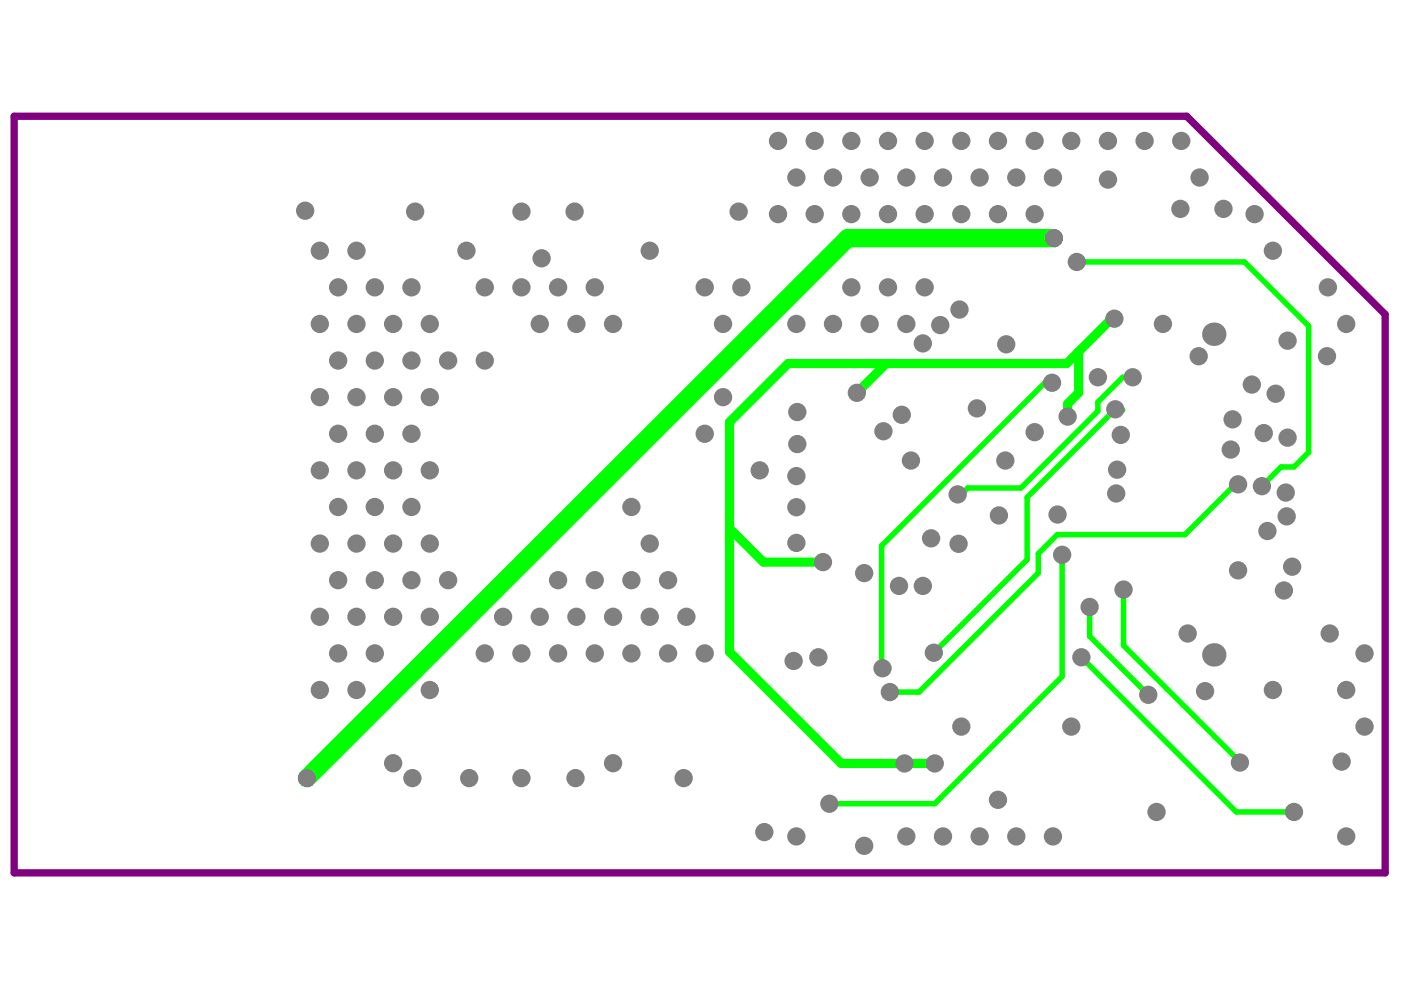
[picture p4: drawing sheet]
<svg xmlns="http://www.w3.org/2000/svg" width="297mm" height="210mm" viewBox="0 0 297 210" stroke-linecap="round" stroke-linejoin="round" font-family="sans-serif">
<path d="M3 24.6h248.6l42.1 42.1v118.4h-290.7z" fill="none" stroke="#800080" stroke-width="1.6"/>
<path d="M187.8 77.2l-6.1 6.1M228.7 74.6v8.7l-2.3 2.3v2.7M236.3 67.6h-.6l-9.5 9.5h-59.1l-12.4 12.4v48.7l23.7 23.7h19.8M154.7 112l7.2 7.2h12.6" fill="none" stroke="#0f0" stroke-width="1.9"/>
<path d="M228.3 55.5h35.6l13.6 13.6v26.8l-3.1 3.1h-2.8l-4 4.1h.5M240.2 80h-2.2l-5.2 5.3v1.9l-16.3 16.3h-11.3l-1.4 1.3h-.8M191 87.9h.2M223.1 81.2h-1.6l-34.6 34.5v26M236.5 86.8h1.3l.2 .2h-1.7l-18.5 18.4v13.2l-19.8 19.8M225.2 117.6v25.8l-27 27h-22.4M262.5 102.7v-.6l-11.3 11.3h-27l-4.1 4v4.1l-25.2 25.2h-6.2M191 123.8l-.4 .4M229.3 139.4l32.8 32.8h12.3M231 128.7v6.2l12.5 12.4M238.2 125v11.9l24.7 24.6v.2" fill="none" stroke="#0f0" stroke-width="1.2"/>
<path d="M223.4 50.5h-43.7l-114.6 114.5" fill="none" stroke="#0f0" stroke-width="3.9"/>
<g fill="#808080">
<circle cx="232.8" cy="80" r="1.94"/>
<circle cx="236.5" cy="86.8" r="1.94"/>
<circle cx="236.3" cy="67.6" r="1.94"/>
<circle cx="240.2" cy="80" r="1.94"/>
<circle cx="262.5" cy="102.7" r="1.94"/>
<circle cx="260.9" cy="95.3" r="1.94"/>
<circle cx="267.9" cy="91.8" r="1.94"/>
<circle cx="261.3" cy="88.9" r="1.94"/>
<circle cx="268.7" cy="112.6" r="1.94"/>
<circle cx="273" cy="92.8" r="1.94"/>
<circle cx="270.5" cy="83.5" r="1.94"/>
<circle cx="272.6" cy="104.4" r="1.94"/>
<circle cx="267.6" cy="103.1" r="1.94"/>
<circle cx="272.8" cy="109.5" r="1.94"/>
<circle cx="254.1" cy="75.5" r="1.94"/>
<circle cx="228.3" cy="55.5" r="1.94"/>
<circle cx="226.4" cy="88.3" r="1.94"/>
<circle cx="223.1" cy="81.2" r="1.94"/>
<circle cx="213.3" cy="73" r="1.94"/>
<circle cx="265.4" cy="81.5" r="1.94"/>
<circle cx="262.5" cy="120.9" r="1.94"/>
<circle cx="272.2" cy="125.2" r="1.94"/>
<circle cx="236.9" cy="99.6" r="1.94"/>
<circle cx="236.7" cy="104.6" r="1.94"/>
<circle cx="237.6" cy="92.2" r="1.94"/>
<circle cx="224.2" cy="109.1" r="1.94"/>
<circle cx="219.4" cy="91.6" r="1.94"/>
<circle cx="274.4" cy="172.2" r="1.94"/>
<circle cx="229.3" cy="139.4" r="1.94"/>
<circle cx="262.9" cy="161.7" r="1.94"/>
<circle cx="243.5" cy="147.3" r="1.94"/>
<circle cx="245.2" cy="172.2" r="1.94"/>
<circle cx="255.5" cy="146.5" r="1.94"/>
<circle cx="274" cy="120.2" r="1.94"/>
<circle cx="197.4" cy="114.1" r="1.94"/>
<circle cx="193.1" cy="97.6" r="1.94"/>
<circle cx="114.8" cy="54.8" r="1.94"/>
<circle cx="168.3" cy="140.1" r="1.94"/>
<circle cx="173.5" cy="139.4" r="1.94"/>
<circle cx="183.2" cy="121.5" r="1.94"/>
<circle cx="174.5" cy="119.2" r="1.94"/>
<circle cx="168.8" cy="107.5" r="1.94"/>
<circle cx="190.6" cy="124.2" r="1.94"/>
<circle cx="195.7" cy="124.2" r="1.94"/>
<circle cx="187.1" cy="141.7" r="1.94"/>
<circle cx="188.7" cy="146.7" r="1.94"/>
<circle cx="231" cy="128.7" r="1.94"/>
<circle cx="238.2" cy="125" r="1.94"/>
<circle cx="64.7" cy="44.7" r="1.94"/>
<circle cx="121.8" cy="44.9" r="1.94"/>
<circle cx="168.8" cy="115.1" r="1.94"/>
<circle cx="225.2" cy="117.6" r="1.94"/>
<circle cx="175.8" cy="170.4" r="1.94"/>
<circle cx="122" cy="165" r="1.94"/>
<circle cx="162" cy="176.4" r="1.94"/>
<circle cx="273" cy="72.2" r="1.94"/>
<circle cx="284.5" cy="161.5" r="1.94"/>
<circle cx="211.8" cy="109.3" r="1.94"/>
<circle cx="203" cy="104.8" r="1.94"/>
<circle cx="213.1" cy="97.6" r="1.94"/>
<circle cx="207.1" cy="86.6" r="1.94"/>
<circle cx="195.7" cy="72.8" r="1.94"/>
<circle cx="199.4" cy="68.9" r="1.94"/>
<circle cx="203.4" cy="65.6" r="1.94"/>
<circle cx="198" cy="138.4" r="1.94"/>
<circle cx="183.2" cy="179.3" r="1.94"/>
<circle cx="259.4" cy="44.3" r="1.94"/>
<circle cx="250.3" cy="44.3" r="1.94"/>
<circle cx="234.9" cy="38.1" r="1.94"/>
<circle cx="281.3" cy="75.5" r="1.94"/>
<circle cx="203.2" cy="115.3" r="1.94"/>
<circle cx="187.3" cy="91.4" r="1.94"/>
<circle cx="191.2" cy="87.9" r="1.94"/>
<circle cx="169" cy="87.4" r="1.94"/>
<circle cx="169" cy="94.2" r="1.94"/>
<circle cx="168.8" cy="100.9" r="1.94"/>
<circle cx="251.8" cy="134.3" r="1.94"/>
<circle cx="281.9" cy="134.3" r="1.94"/>
<circle cx="110.6" cy="44.9" r="1.94"/>
<circle cx="156.6" cy="44.9" r="1.94"/>
<circle cx="144.9" cy="165" r="1.94"/>
<circle cx="88" cy="44.9" r="1.94"/>
<circle cx="110.6" cy="165" r="1.94"/>
<circle cx="99.5" cy="165" r="1.94"/>
<circle cx="87.4" cy="165" r="1.94"/>
<circle cx="181.7" cy="83.3" r="1.94"/>
<circle cx="191.8" cy="161.9" r="1.94"/>
<circle cx="198.2" cy="161.9" r="1.94"/>
<circle cx="65.1" cy="165" r="1.94"/>
<circle cx="223.4" cy="50.5" r="1.94"/>
<circle cx="67.8" cy="146.3" r="1.94"/>
<circle cx="71.7" cy="138.5" r="1.94"/>
<circle cx="67.8" cy="130.8" r="1.94"/>
<circle cx="71.7" cy="123" r="1.94"/>
<circle cx="67.8" cy="115.3" r="1.94"/>
<circle cx="71.7" cy="107.5" r="1.94"/>
<circle cx="67.8" cy="99.7" r="1.94"/>
<circle cx="71.7" cy="92" r="1.94"/>
<circle cx="67.8" cy="84.2" r="1.94"/>
<circle cx="71.7" cy="76.4" r="1.94"/>
<circle cx="67.8" cy="68.7" r="1.94"/>
<circle cx="71.7" cy="60.9" r="1.94"/>
<circle cx="67.8" cy="53.2" r="1.94"/>
<circle cx="75.6" cy="146.3" r="1.94"/>
<circle cx="79.5" cy="138.5" r="1.94"/>
<circle cx="75.6" cy="130.8" r="1.94"/>
<circle cx="79.5" cy="123" r="1.94"/>
<circle cx="75.6" cy="115.3" r="1.94"/>
<circle cx="79.5" cy="107.5" r="1.94"/>
<circle cx="75.6" cy="99.7" r="1.94"/>
<circle cx="79.5" cy="92" r="1.94"/>
<circle cx="75.6" cy="84.2" r="1.94"/>
<circle cx="79.5" cy="76.4" r="1.94"/>
<circle cx="75.6" cy="68.7" r="1.94"/>
<circle cx="79.5" cy="60.9" r="1.94"/>
<circle cx="75.6" cy="53.2" r="1.94"/>
<circle cx="83.4" cy="161.8" r="1.94"/>
<circle cx="83.4" cy="130.8" r="1.94"/>
<circle cx="87.2" cy="123" r="1.94"/>
<circle cx="83.4" cy="115.3" r="1.94"/>
<circle cx="87.2" cy="107.5" r="1.94"/>
<circle cx="83.4" cy="99.7" r="1.94"/>
<circle cx="87.2" cy="92" r="1.94"/>
<circle cx="83.4" cy="84.2" r="1.94"/>
<circle cx="87.2" cy="76.4" r="1.94"/>
<circle cx="83.4" cy="68.7" r="1.94"/>
<circle cx="87.2" cy="60.9" r="1.94"/>
<circle cx="91.1" cy="146.3" r="1.94"/>
<circle cx="91.1" cy="130.8" r="1.94"/>
<circle cx="95" cy="123" r="1.94"/>
<circle cx="91.1" cy="115.3" r="1.94"/>
<circle cx="91.1" cy="99.7" r="1.94"/>
<circle cx="91.1" cy="84.2" r="1.94"/>
<circle cx="95" cy="76.4" r="1.94"/>
<circle cx="91.1" cy="68.7" r="1.94"/>
<circle cx="102.8" cy="138.5" r="1.94"/>
<circle cx="102.8" cy="76.4" r="1.94"/>
<circle cx="102.8" cy="60.9" r="1.94"/>
<circle cx="98.9" cy="53.2" r="1.94"/>
<circle cx="110.6" cy="138.5" r="1.94"/>
<circle cx="106.7" cy="130.8" r="1.94"/>
<circle cx="110.6" cy="60.9" r="1.94"/>
<circle cx="118.3" cy="138.5" r="1.94"/>
<circle cx="114.4" cy="130.8" r="1.94"/>
<circle cx="118.3" cy="123" r="1.94"/>
<circle cx="114.4" cy="68.7" r="1.94"/>
<circle cx="118.3" cy="60.9" r="1.94"/>
<circle cx="126.1" cy="138.5" r="1.94"/>
<circle cx="122.2" cy="130.8" r="1.94"/>
<circle cx="126.1" cy="123" r="1.94"/>
<circle cx="122.2" cy="68.7" r="1.94"/>
<circle cx="126.1" cy="60.9" r="1.94"/>
<circle cx="130" cy="161.8" r="1.94"/>
<circle cx="133.9" cy="138.5" r="1.94"/>
<circle cx="130" cy="130.8" r="1.94"/>
<circle cx="133.9" cy="123" r="1.94"/>
<circle cx="133.9" cy="107.5" r="1.94"/>
<circle cx="130" cy="68.7" r="1.94"/>
<circle cx="141.6" cy="138.5" r="1.94"/>
<circle cx="137.8" cy="130.8" r="1.94"/>
<circle cx="141.6" cy="123" r="1.94"/>
<circle cx="137.8" cy="115.3" r="1.94"/>
<circle cx="137.8" cy="53.2" r="1.94"/>
<circle cx="149.4" cy="138.5" r="1.94"/>
<circle cx="145.5" cy="130.8" r="1.94"/>
<circle cx="149.4" cy="92" r="1.94"/>
<circle cx="149.4" cy="60.9" r="1.94"/>
<circle cx="153.3" cy="84.2" r="1.94"/>
<circle cx="153.3" cy="68.7" r="1.94"/>
<circle cx="157.2" cy="60.9" r="1.94"/>
<circle cx="161.1" cy="99.7" r="1.94"/>
<circle cx="165" cy="45.4" r="1.94"/>
<circle cx="165" cy="29.9" r="1.94"/>
<circle cx="168.8" cy="177.3" r="1.94"/>
<circle cx="168.8" cy="68.7" r="1.94"/>
<circle cx="172.7" cy="45.4" r="1.94"/>
<circle cx="168.8" cy="37.6" r="1.94"/>
<circle cx="172.7" cy="29.9" r="1.94"/>
<circle cx="176.6" cy="68.7" r="1.94"/>
<circle cx="180.5" cy="60.9" r="1.94"/>
<circle cx="180.5" cy="45.4" r="1.94"/>
<circle cx="176.6" cy="37.6" r="1.94"/>
<circle cx="180.5" cy="29.9" r="1.94"/>
<circle cx="184.4" cy="68.7" r="1.94"/>
<circle cx="188.3" cy="60.9" r="1.94"/>
<circle cx="188.3" cy="45.4" r="1.94"/>
<circle cx="184.4" cy="37.6" r="1.94"/>
<circle cx="188.3" cy="29.9" r="1.94"/>
<circle cx="192.2" cy="177.3" r="1.94"/>
<circle cx="192.2" cy="68.7" r="1.94"/>
<circle cx="196" cy="60.9" r="1.94"/>
<circle cx="196" cy="45.4" r="1.94"/>
<circle cx="192.2" cy="37.6" r="1.94"/>
<circle cx="196" cy="29.9" r="1.94"/>
<circle cx="199.9" cy="177.3" r="1.94"/>
<circle cx="203.8" cy="154.1" r="1.94"/>
<circle cx="203.8" cy="45.4" r="1.94"/>
<circle cx="199.9" cy="37.6" r="1.94"/>
<circle cx="203.8" cy="29.9" r="1.94"/>
<circle cx="207.7" cy="177.3" r="1.94"/>
<circle cx="211.6" cy="169.6" r="1.94"/>
<circle cx="211.6" cy="45.4" r="1.94"/>
<circle cx="207.7" cy="37.6" r="1.94"/>
<circle cx="211.6" cy="29.9" r="1.94"/>
<circle cx="215.5" cy="177.3" r="1.94"/>
<circle cx="219.4" cy="45.4" r="1.94"/>
<circle cx="215.5" cy="37.6" r="1.94"/>
<circle cx="219.4" cy="29.9" r="1.94"/>
<circle cx="223.2" cy="177.3" r="1.94"/>
<circle cx="227.1" cy="154.1" r="1.94"/>
<circle cx="223.2" cy="37.6" r="1.94"/>
<circle cx="227.1" cy="29.9" r="1.94"/>
<circle cx="234.9" cy="29.9" r="1.94"/>
<circle cx="242.7" cy="29.9" r="1.94"/>
<circle cx="246.6" cy="68.7" r="1.94"/>
<circle cx="250.4" cy="29.9" r="1.94"/>
<circle cx="254.3" cy="37.6" r="1.94"/>
<circle cx="266" cy="45.4" r="1.94"/>
<circle cx="269.9" cy="146.3" r="1.94"/>
<circle cx="269.9" cy="53.2" r="1.94"/>
<circle cx="281.5" cy="60.9" r="1.94"/>
<circle cx="285.4" cy="177.3" r="1.94"/>
<circle cx="289.3" cy="154.1" r="1.94"/>
<circle cx="285.4" cy="146.3" r="1.94"/>
<circle cx="289.3" cy="138.5" r="1.94"/>
<circle cx="285.4" cy="68.7" r="1.94"/>
<circle cx="257.3" cy="70.9" r="2.49"/>
<circle cx="257.3" cy="138.9" r="2.49"/>
</g>
</svg>
